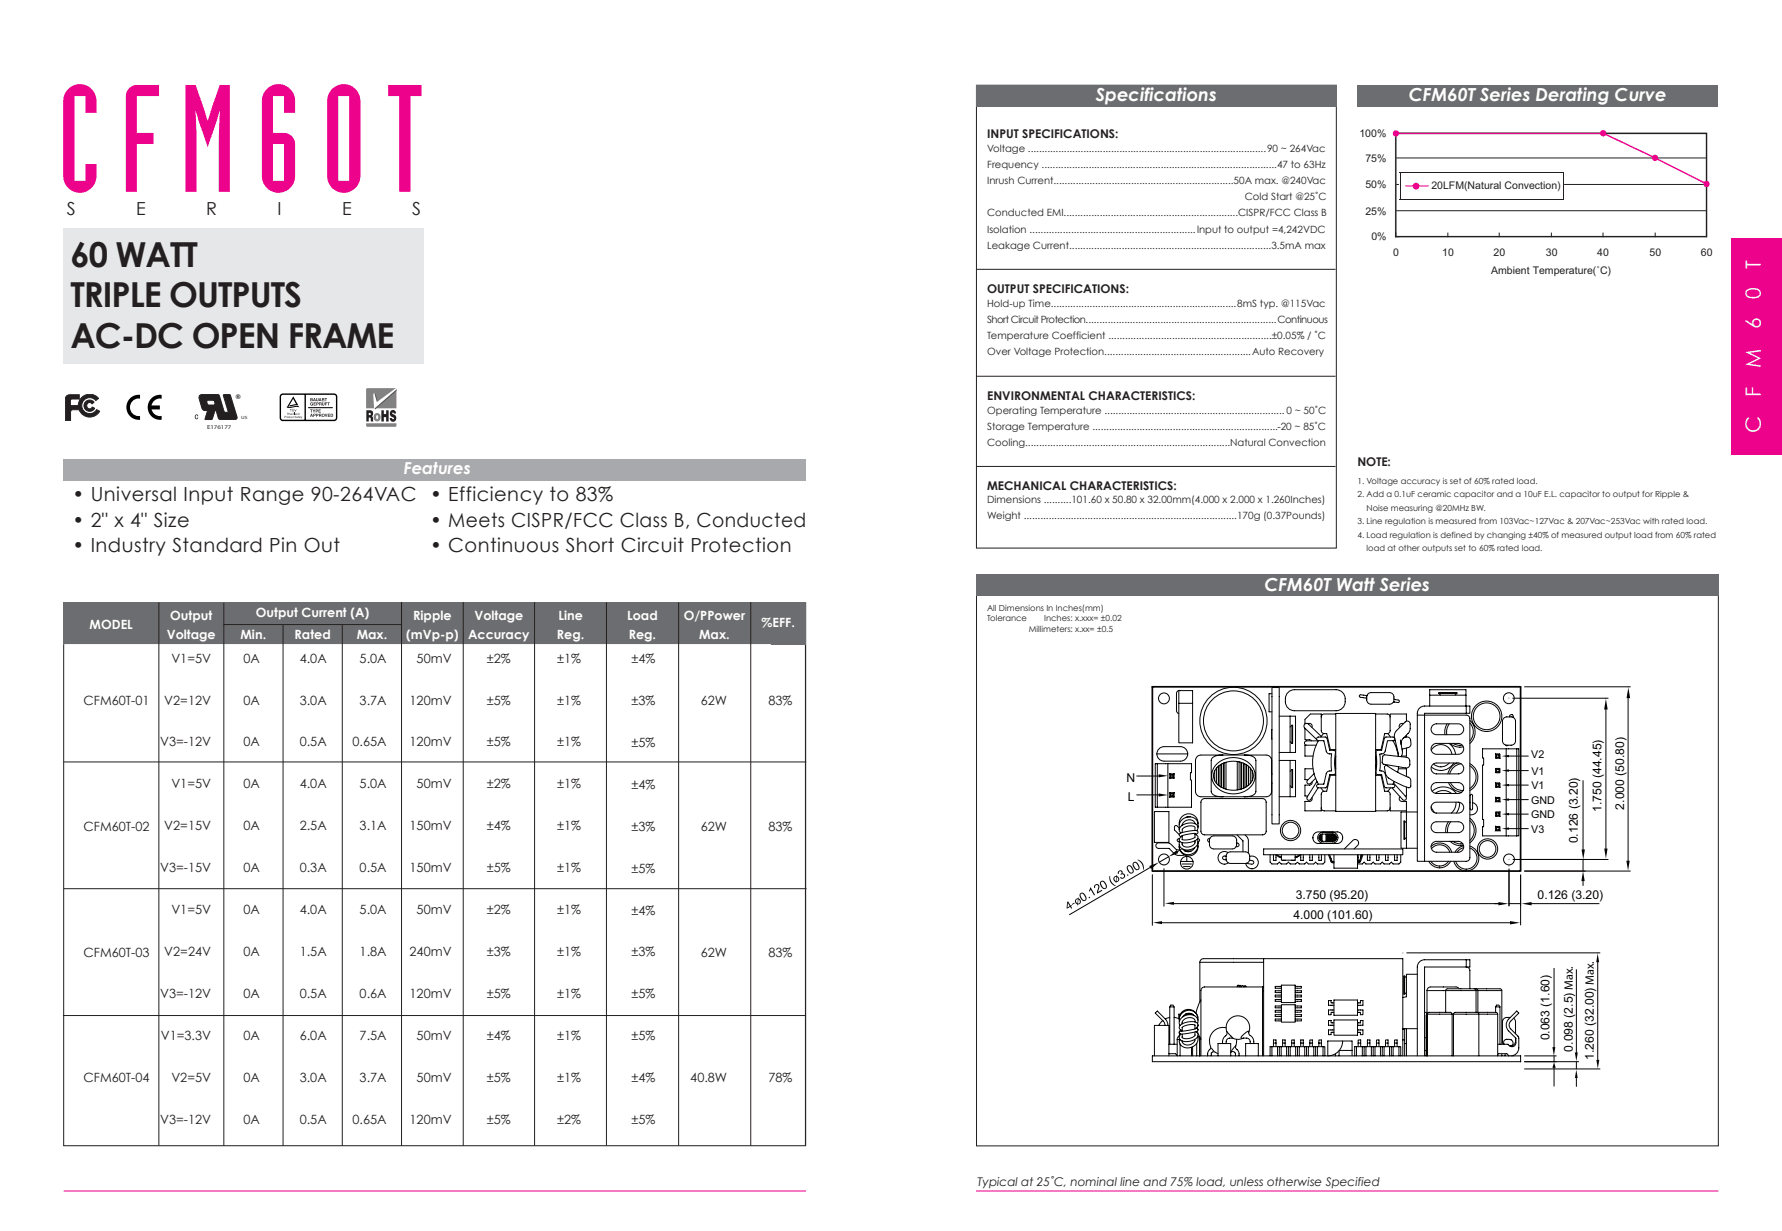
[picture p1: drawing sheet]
<svg xmlns="http://www.w3.org/2000/svg" width="420mm" height="290mm" viewBox="0 0 420 290" stroke-linecap="round" stroke-linejoin="round" font-family="sans-serif">
<defs><g id="words">
<text font-size="35.3" fill="#ed028c" x="13.6" y="45.2">CFM60T</text>
<g font-size="8.1" fill="#231f20">
<text x="16.6" y="62.9">60 WATT</text>
<text x="16.6" y="72.4">TRIPLE OUTPUTS</text>
<text x="16.6" y="82">AC-DC OPEN FRAME</text>
</g>
<g font-size="4.9" fill="#fff">
<text x="415" y="63.3" transform="rotate(-90 415 63.3)">T</text>
<text x="415" y="70.4" transform="rotate(-90 415 70.4)">0</text>
<text x="415" y="77.6" transform="rotate(-90 415 77.6)">6</text>
<text x="415" y="86.6" transform="rotate(-90 415 86.6)">M</text>
<text x="415" y="93.4" transform="rotate(-90 415 93.4)">F</text>
<text x="415" y="101.9" transform="rotate(-90 415 101.9)">C</text>
</g>
<g font-size="4.6" fill="#231f20">
<text x="17.1" y="118">• Universal Input Range 90-264VAC • Efficiency to 83%</text>
<text x="17.1" y="124">• 2&quot; x 4&quot; Size</text>
<text x="101.4" y="124">• Meets CISPR/FCC Class B, Conducted</text>
<text x="17.1" y="130">• Industry Standard Pin Out</text>
<text x="101.4" y="130">• Continuous Short Circuit Protection</text>
</g>
<g font-size="4.2" fill="#fff">
<text x="258.3" y="23.9">Specifications</text>
<text x="332" y="23.9">CFM60T Series Derating Curve</text>
<text x="298" y="139.2">CFM60T Watt Series</text>
</g>
<g font-size="4.2" fill="#231f20">
<text x="15.8" y="50.7">S</text>
<text x="32.1" y="50.7">E</text>
<text x="48.6" y="50.7">R</text>
<text x="65.4" y="50.7">I</text>
<text x="80.6" y="50.7">E</text>
<text x="97.1" y="50.7">S</text>
</g>
<text font-size="3.9" fill="#fff" x="95.2" y="111.7">Features</text>
<g font-size="3" fill="#fff">
<text x="21.1" y="148.1">MODEL</text>
<text x="40.1" y="146.1">Output</text>
<text x="60.3" y="145.4">Output Current (A)</text>
<text x="97.4" y="146.1">Ripple</text>
<text x="111.8" y="146.1">Voltage</text>
<text x="131.6" y="146.1">Line</text>
<text x="147.8" y="146.1">Load</text>
<text x="161.2" y="146.1">O/PPower</text>
<text x="179.5" y="147.6">%EFF.</text>
<text x="39.3" y="150.6">Voltage</text>
<text x="56.7" y="150.6">Min.</text>
<text x="69.4" y="150.5">Rated</text>
<text x="84.1" y="150.5">Max.</text>
<text x="95.7" y="150.6">(mVp-p)</text>
<text x="110.4" y="150.6">Accuracy</text>
<text x="131.3" y="150.6">Reg.</text>
<text x="148.2" y="150.6">Reg.</text>
<text x="164.8" y="150.6">Max.</text>
</g>
<g font-size="3" fill="#231f20">
<text x="40.4" y="156.1">V1=5V</text>
<text x="57.4" y="156.1">0A</text>
<text x="70.6" y="156.1">4.0A</text>
<text x="84.8" y="156.1">5.0A</text>
<text x="98.2" y="156.1">50mV</text>
<text x="114.8" y="156.1">±2%</text>
<text x="131.3" y="156.1">±1%</text>
<text x="148.8" y="156.2">±4%</text>
<text x="19.7" y="166.1">CFM60T-01</text>
<text x="38.7" y="166">V2=12V</text>
<text x="57.4" y="166">0A</text>
<text x="70.6" y="166">3.0A</text>
<text x="84.8" y="166">3.7A</text>
<text x="96.5" y="166">120mV</text>
<text x="114.8" y="166">±5%</text>
<text x="131.3" y="166">±1%</text>
<text x="148.8" y="166.1">±3%</text>
<text x="165.2" y="166.1">62W</text>
<text x="181.1" y="166.1">83%</text>
<text x="37.7" y="175.9">V3=-12V</text>
<text x="57.4" y="175.9">0A</text>
<text x="70.6" y="175.9">0.5A</text>
<text x="83.1" y="175.9">0.65A</text>
<text x="96.5" y="175.9">120mV</text>
<text x="114.8" y="175.9">±5%</text>
<text x="131.3" y="175.9">±1%</text>
<text x="148.8" y="175.9">±5%</text>
<text x="40.4" y="185.7">V1=5V</text>
<text x="57.4" y="185.7">0A</text>
<text x="70.6" y="185.7">4.0A</text>
<text x="84.8" y="185.7">5.0A</text>
<text x="98.2" y="185.7">50mV</text>
<text x="114.8" y="185.7">±2%</text>
<text x="131.3" y="185.7">±1%</text>
<text x="148.8" y="185.8">±4%</text>
<text x="19.7" y="195.7">CFM60T-02</text>
<text x="38.7" y="195.6">V2=15V</text>
<text x="57.4" y="195.6">0A</text>
<text x="70.6" y="195.6">2.5A</text>
<text x="84.8" y="195.6">3.1A</text>
<text x="96.5" y="195.6">150mV</text>
<text x="114.8" y="195.6">±4%</text>
<text x="131.3" y="195.6">±1%</text>
<text x="148.8" y="195.7">±3%</text>
<text x="165.2" y="195.7">62W</text>
<text x="181.1" y="195.7">83%</text>
<text x="37.7" y="205.5">V3=-15V</text>
<text x="57.4" y="205.5">0A</text>
<text x="70.6" y="205.5">0.3A</text>
<text x="84.8" y="205.5">0.5A</text>
<text x="96.5" y="205.5">150mV</text>
<text x="114.8" y="205.5">±5%</text>
<text x="131.3" y="205.5">±1%</text>
<text x="148.8" y="205.6">±5%</text>
<text x="40.4" y="215.4">V1=5V</text>
<text x="57.4" y="215.4">0A</text>
<text x="70.6" y="215.4">4.0A</text>
<text x="84.8" y="215.4">5.0A</text>
<text x="98.2" y="215.4">50mV</text>
<text x="114.8" y="215.4">±2%</text>
<text x="131.3" y="215.4">±1%</text>
<text x="148.8" y="215.4">±4%</text>
<text x="19.7" y="225.4">CFM60T-03</text>
<text x="38.7" y="225.2">V2=24V</text>
<text x="57.4" y="225.2">0A</text>
<text x="70.6" y="225.2">1.5A</text>
<text x="84.8" y="225.2">1.8A</text>
<text x="96.5" y="225.2">240mV</text>
<text x="114.8" y="225.2">±3%</text>
<text x="131.3" y="225.2">±1%</text>
<text x="148.8" y="225.3">±3%</text>
<text x="165.2" y="225.4">62W</text>
<text x="181.1" y="225.4">83%</text>
<text x="37.7" y="235.1">V3=-12V</text>
<text x="57.4" y="235.1">0A</text>
<text x="70.6" y="235.1">0.5A</text>
<text x="84.8" y="235.1">0.6A</text>
<text x="96.5" y="235.1">120mV</text>
<text x="114.8" y="235.1">±5%</text>
<text x="131.3" y="235.1">±1%</text>
<text x="148.8" y="235.2">±5%</text>
<text x="37.9" y="245">V1=3.3V</text>
<text x="57.4" y="245">0A</text>
<text x="70.6" y="245">6.0A</text>
<text x="84.8" y="245">7.5A</text>
<text x="98.2" y="245">50mV</text>
<text x="114.8" y="245">±4%</text>
<text x="131.3" y="245">±1%</text>
<text x="148.8" y="245.1">±5%</text>
<text x="19.7" y="255">CFM60T-04</text>
<text x="40.4" y="254.9">V2=5V</text>
<text x="57.4" y="254.9">0A</text>
<text x="70.6" y="254.9">3.0A</text>
<text x="84.8" y="254.9">3.7A</text>
<text x="98.2" y="254.9">50mV</text>
<text x="114.8" y="254.9">±5%</text>
<text x="131.3" y="254.9">±1%</text>
<text x="148.8" y="255">±4%</text>
<text x="162.7" y="255">40.8W</text>
<text x="181.1" y="255">78%</text>
<text x="37.7" y="264.8">V3=-12V</text>
<text x="57.4" y="264.8">0A</text>
<text x="70.6" y="264.8">0.5A</text>
<text x="83.1" y="264.8">0.65A</text>
<text x="96.5" y="264.8">120mV</text>
<text x="114.8" y="264.8">±5%</text>
<text x="131.3" y="264.8">±2%</text>
<text x="148.8" y="264.8">±5%</text>
</g>
<g font-size="2.9" fill="#040503">
<text x="265.5" y="184.2">N</text>
<text x="265.8" y="188.6">L</text>
<text x="377.4" y="191.3" transform="rotate(-90 377.4 191.3)">1.750 (44.45)</text>
<text x="382.8" y="190.7" transform="rotate(-90 382.8 190.7)">2.000 (50.80)</text>
<text x="371.9" y="198.7" transform="rotate(-90 371.9 198.7)">0.126 (3.20)</text>
<text x="305.4" y="211.7">3.750 (95.20)</text>
<text x="362.4" y="211.8">0.126 (3.20)</text>
<text x="304.9" y="216.5">4.000 (101.60)</text>
<text x="365.2" y="245.1" transform="rotate(-90 365.2 245.1)">0.063 (1.60)</text>
<text x="370.7" y="247.7" transform="rotate(-90 370.7 247.7)">0.098 (2.5) Max.</text>
<text x="375.6" y="249.7" transform="rotate(-90 375.6 249.7)">1.260 (32.00) Max.</text>
</g>
<g font-size="2.8" fill="#231f20">
<text x="232.7" y="32.5">INPUT SPECIFICATIONS:</text>
<text x="232.7" y="69">OUTPUT SPECIFICATIONS:</text>
<text x="232.7" y="94.2">ENVIRONMENTAL CHARACTERISTICS:</text>
<text x="319.9" y="109.7">NOTE:</text>
<text x="232.7" y="115.5">MECHANICAL CHARACTERISTICS:</text>
<text x="230.4" y="279.4">Typical at 25˚C, nominal line and 75% load, unless otherwise Specified</text>
</g>
<g font-size="2.5" fill="#231f20">
<text x="328.3" y="20.5">0</text>
<text x="339.8" y="20.5">10</text>
<text x="351.9" y="20.5">20</text>
<text x="364.3" y="20.5">30</text>
<text x="376.4" y="20.5">40</text>
<text x="388.7" y="20.5">50</text>
<text x="400.8" y="20.5">60</text>
<text x="351.4" y="24.8">Ambient Temperature(˚C)</text>
<text x="320.4" y="32.3">100%</text>
<text x="321.8" y="38.2">75%</text>
<text x="321.8" y="44.2">50%</text>
<text x="337.4" y="44.5">20LFM(Natural Convection)</text>
<text x="321.8" y="50.7">25%</text>
<text x="323.2" y="56.6">0%</text>
<text x="328.4" y="60.4">0</text>
<text x="339.9" y="60.4">10</text>
<text x="351.4" y="64.6">Ambient Temperature(˚C)</text>
<text x="352" y="60.4">20</text>
<text x="364.4" y="60.4">30</text>
<text x="376.5" y="60.4">40</text>
<text x="388.8" y="60.4">50</text>
<text x="400.9" y="60.4">60</text>
</g>
<g font-size="2.5" fill="#040503">
<text x="360.9" y="178.5">V2</text>
<text x="360.9" y="185.9">V1</text>
<text x="361" y="182.6">V1</text>
<text x="360.9" y="189.3">GND</text>
<text x="360.9" y="192.7">GND</text>
<text x="360.9" y="196.1">V3</text>
</g>
<g font-size="2.4" fill="#231f20">
<text x="232.7" y="35.8">Voltage ......................................................................................90 ~ 264Vac</text>
<text x="232.7" y="39.6">Frequency .....................................................................................47 to 63Hz</text>
<text x="232.7" y="43.4">Inrush Current.................................................................50A max. @240Vac</text>
<text x="293.4" y="47.2">Cold Start @25˚C</text>
<text x="232.7" y="51">Conducted EMI...............................................................CISPR/FCC Class B</text>
<text x="232.7" y="54.8">Isolation ............................................................lnput to output =4,242VDC</text>
<text x="232.7" y="58.6">Leakage Current.........................................................................3.5mA max</text>
<text x="232.7" y="72.4">Hold-up Time...................................................................8mS typ. @115Vac</text>
<text x="232.7" y="76.2">Short Circuit Protection.....................................................................Continuous</text>
<text x="232.7" y="80">Temperature Coefficient ...........................................................±0.05% / ˚C</text>
<text x="232.7" y="83.7">Over Voltage Protection.....................................................Auto Recovery</text>
<text x="232.7" y="97.6">Operating Temperature ................................................................. 0 ~ 50˚C</text>
<text x="232.7" y="101.4">Storage Temperature ...................................................................-20 ~ 85˚C</text>
<text x="232.7" y="105.2">Cooling..........................................................................Natural Convection</text>
<text x="232.7" y="118.6">Dimensions ..........101.60 x 50.80 x 32.00mm(4.000 x 2.000 x 1.260Inches)</text>
<text x="232.7" y="122.4">Weight .............................................................................170g (0.37Pounds)</text>
</g>
<g font-size="2" fill="#231f20">
<text x="319.9" y="114">1. Voltage accuracy is set of 60% rated load.</text>
<text x="319.9" y="117.2">2. Add a 0.1uF ceramic capacitor and a 10uF E.L. capacitor to output for Ripple &amp;</text>
<text x="319.9" y="123.5">3. Line regulation is measured from 103Vac~127Vac &amp; 207Vac~253Vac with rated load.</text>
<text x="322.1" y="120.4">Noise measuring @20MHz BW.</text>
<text x="319.9" y="126.7">4. Load regulation is defined by changing ±40% of measured output load from 60% rated</text>
<text x="322.1" y="129.9">load at other outputs set to 60% rated load.</text>
<text x="232.6" y="143.8">All Dimensions In Inches(mm)</text>
<text x="232.6" y="146.3">Tolerance</text>
<text x="242.5" y="148.8">Millimeters: x.xx= ±0.5</text>
<text x="246.1" y="146.3">Inches: x.xxx= ±0.02</text>
</g>
<text font-size="1.5" fill="#231f20" x="55.6" y="94.1">®</text>
<text font-size="1.3" fill="#231f20" x="48.8" y="101">E176177</text>
<text font-size="1.1" fill="#231f20" x="56.9" y="98.7">US</text>
</g></defs>
<path d="M189.9 141.9v128" fill="none" stroke="#231f20" stroke-width=".24"/>
<path d="M230.2 137.4h174.8v132.5h-174.8z" fill-rule="evenodd" fill="#fff"/>
<g fill="none" stroke="#040503" stroke-width=".24">
<path d="M272.7 177.6a1.71 1.71 0 0 1 1.7-1.7h3.8a1.71 1.71 0 0 1 1.7 1.7M272.7 177.6a1.71 1.71 0 0 0 1.7 1.7h3.8a1.71 1.71 0 0 0 1.7-1.7M272.7 177.6h7.2M272.8 179.9v10.3h-.5v-10.3h8.5v2.1h-.2v1.8h.2v6.4h-8M275.3 179.9v10.3M277.8 162.7h3.3v12.3h-3.3zM277.8 165.7h3.3M278.3 162.7a.73 .73 0 0 0-1 .7v4l.1 .5 .4 .2M282.3 178.1l.7-.2h15.4a1.28 1.28 0 0 1 1.3 1.3v7.2a1.28 1.28 0 0 1-1.3 1.3h-15.4a1.28 1.28 0 0 1-1.2-1.3v-7.2v-.4zM287.9 180v5.5M288.2 177.9a2.47 2.47 0 0 0-2.7 1.1v7.4a1.6 1.6 0 0 0 1.6 1.2l1.1 .1M288.4 179.8v5.9"/>
<path d="M288.5 179.7v6.1M289 179.6v6.3M291.6 179.4v6.7M292 179.5v6.5M292.5 179.6v6.3M292.6 179.6v6.3M293.1 179.8v5.9M293.2 179.9v5.7M293.3 177.9a2.73 2.73 0 0 1 2.7 1v7.5a1.51 1.51 0 0 1-1.7 1.2l-1 .1M299.8 162h1.7v32.1h-1.7zM299.8 171.9v2.2M299.8 163.4h-.7v4.3h.7"/>
<path d="M301.5 179.1h2.6v8.6M301.5 168.7h3.8v8.6h-3.8M303.6 163.1l.9-.5 .6-.1h9.8a2.54 2.54 0 0 1 2.2 1.9 2.54 2.54 0 0 1-1.1 2.7l-1.1 .3h-9.8a2.55 2.55 0 0 1-2.1-1.7 2.55 2.55 0 0 1 .6-2.6zM304.1 174.7l.4 .4M304.1 179.1h1.2v8.6h-3.8M304.1 168.7v8.6M304.5 170.9l-.4 .4M304.5 170.9h.2v4.2h-.2M304.5 170.9v4.2M307.7 171.7h-.1v2.6h1.2l.3 .2M309.2 171.4a.64 .64 0 0 0-.6-1h-1v-.9l1.2-1.3h2.6v3.9a.68 .68 0 0 0 .7 .7h.6l.8 3.8h1.3M310.2 175.6h-2.6v2.5h1.9"/>
<path d="M310.7 174.5h-2.7a.51 .51 0 0 0-.6 .5 .51 .51 0 0 0 .6 .6M310.7 174.5a.43 .43 0 0 1-.4-.4 .43 .43 0 0 1 .4-.5h1.7l.3 .2 .7 3h1l.3 .2a16.8 16.8 0 0 0 .1 5l-.2 .4-1.2 .1-.7 2.9-.3 .2h-1.7a.43 .43 0 0 1-.4-.4 .43 .43 0 0 1 .4-.5M310.7 174.5h1.3l.6 2.4a1.27 1.27 0 0 0 1.2 .7v3.9l-.4 .1a.85 .85 0 0 0-.8 .7l-.6 2.4h-1.3M310.7 174.5a10.2 10.2 0 0 0 0 10.2M311.4 173.5l-3-2.9a.64 .64 0 0 0-.9 0 .64 .64 0 0 0 0 .9l2.8 2.7M312 172.8l-.7 .8M314.6 179.8h.1M314.8 168.1h9.4v23.1h-9.4zM314.8 168.2h-2.7a.68 .68 0 0 0-.7 .7M314.8 178.2l-.2 1.4 .2 1.4M322.2 163.9l-1.5-.2-.3 .2 .2 .4 1.5 .2M322.5 163.4l.7-.2h4.3a1.41 1.41 0 0 1 1.1 1.3 1.41 1.41 0 0 1-1.1 1.4h-4.3a1.43 1.43 0 0 1-1.2-1.1 1.43 1.43 0 0 1 .5-1.4z"/>
<path d="M324.2 168.2h2.8a.68 .68 0 0 1 .6 .7M324.2 178.2l.2 1.4-.2 1.4M324.4 179.8h.1M326 178l.4-.2 5.1 .6a.85 .85 0 0 1 .8 .8v1a.85 .85 0 0 1-1 .7l-5.4-1-.1-.3zM327.1 172.8l.6 .8M327.6 168.9v3.2a.68 .68 0 0 1-.6 .7h-.6l-.9 3.8h-1.3M327.6 168.9v-.7h3.9v1.7M328.3 174.5l.8 1.8 .5 1.9-.9-5.1 .4-1 2.1-2 .6-.2a.68 .68 0 0 1 .6 .7 3.1 3.1 0 0 1-1.7 3.3 1.71 1.71 0 0 0-.4 1.5M328.3 174.5a.43 .43 0 0 0 .4-.4 .43 .43 0 0 0-.4-.5h-1.6l-.3 .2-.8 3h-1.1l-.2 .4a16.6 16.6 0 0 1 0 5l.3 .3h1l.8 2.9 .3 .2h1.6a.43 .43 0 0 0 .4-.4 .43 .43 0 0 0-.4-.5M328.3 174.5h-1.3l-.5 2.4a1.2 1.2 0 0 1-1.3 .8v3.9a1.27 1.27 0 0 1 1.3 .7l.5 2.4h1.3M328.4 165.4h.1M328.4 165.4h.2"/>
<path d="M328.5 165.4h.1M328.5 164.7l1.2 .3 .1 .2-.3 .3-1-.1M328.6 165.4h.1M328.8 174.4l-.4 .2M329.4 176.7l-.1 .1M330.1 174.3l.4 2.9-.3 1.1M330.8 173.8l.7-.2a.85 .85 0 0 1 1 .8l.1 .8a.85 .85 0 0 1-.7 .9l-1.5 .4M330.8 170.4a.79 .79 0 0 0-1 .7l.1 .3M331.5 173.2v.4M331.5 176.2v1.9h-1.2M334 168.5h1.8v34.4h-1.8zM335.8 168.5h9.8a.85 .85 0 0 1 .8 .8v32.8a.85 .85 0 0 1-.8 .8h-9.8"/>
<path d="M337 163.8v-1.3h8.5v3.8M337.3 176.7a2.62 2.62 0 0 1 2.8-1.2 2.62 2.62 0 0 1 2.1 2.2M337.8 170.8l.8-.3h5.1a1.28 1.28 0 0 1 1.3 1.3 1.28 1.28 0 0 1-1.3 1.3h-5.1a1.28 1.28 0 0 1-1.2-.9 1.28 1.28 0 0 1 .4-1.4zM337.8 175.4l.8-.3h5.1a1.28 1.28 0 0 1 1.3 1.3 1.28 1.28 0 0 1-1.3 1.3h-5.1a1.28 1.28 0 0 1-1.2-.9 1.28 1.28 0 0 1 .4-1.4zM337.8 180l.8-.3h5.1a1.28 1.28 0 0 1 1.3 1.3 1.28 1.28 0 0 1-1.3 1.3h-5.1a1.28 1.28 0 0 1-1.2-.9 1.28 1.28 0 0 1 .4-1.4zM339.1 163.3l.4 .5M339.1 163.3v-.1h4.3v.1M339.1 163.3h4.3M341.1 170.5l-.5 1v1.6M341.5 175.1l1.1 1.1 .5 1.5M341.6 179.7a2.62 2.62 0 0 1-3.8 .3M341.6 170.5l-.6 1.2v1.4"/>
<path d="M341.7 175.1a3.6 3.6 0 0 0 3.2 .8M342.5 175.1l1.2 .5 .9-.1M342.6 179.7a3.5 3.5 0 0 1-5.3 1M343.4 163.3l-.5 .5M343.4 179.7a3.6 3.6 0 0 0-2.2 2.6M344.4 179.9a3.2 3.2 0 0 0-2.7 2.4M345.5 163.8h-8.5v2.5M345.6 168h.8v-1.7h-10.6a1.77 1.77 0 0 0-1.8 2.2M345.6 166.3v1.7M345.6 168h-9.8v.5M346.4 170.3a3.2 3.2 0 0 1 0 4.2M346.4 179.9a3.6 3.6 0 0 1 0 6.3"/>
<path d="M346.4 169.7a3.6 3.6 0 0 1 0 5.4M349.4 176.4h8.6v20.5h-8.6v-2.1h.3v-1.7h-.3v-12.8h.3v-1.8h-.3zM352.5 177.6h1M352.7 178.4v-.5l-.2-.3v1M352.7 178.4l-.2 .2M352.7 178.4h.6M352.7 177.9h.6M353.3 178.4l.2 .2h-1M353.3 177.9v.5M353.5 177.6l-.2 .3M353.5 177.6v1M354.5 169.1l.6-.2h1.1a1.03 1.03 0 0 1 1 1v4.6a1.02 1.02 0 0 1-1 1.1h-1.1a1.02 1.02 0 0 1-1-1.1v-4.6z"/>
<path d="M354.8 175.5l.4 .2 .3-.1M355 176.4v20.5M355.8 168.9a.45 .45 0 0 1 .5-.6 .45 .45 0 0 1 .3 .7M357.5 176.4v20.5M272.1 191.2h3.4v7.3h-3.4zM275.7 182.3h1M275.7 182.3l.2 .3M275.7 186.7h1M275.7 182.3v1M275.9 187l-.2-.3v1.1M275.9 187.5h.6M275.9 182.6v.5"/>
<path d="M275.9 187v.5M275.9 187h.6M275.9 187.5l-.2 .3M275.9 182.6h.6M275.9 183.1l-.2 .2M275.9 183.1h.6M276.5 187.5l.2 .3h-1M276.5 183.1l.2 .2h-1M276.5 182.6v.5M276.5 187v.5M276.7 186.7l-.2 .3M276.7 182.3l-.2 .3"/>
<path d="M276.7 182.3v1M276.7 186.7v1.1M278 198.3v.1M278 197.6h-.4l-.1 .3 .1 .3 .4 .1M278 195l-.1 .4M278.6 197.1a.76 .76 0 0 0-.7 .9 .76 .76 0 0 0 1 .6l2.2-.3a1.15 1.15 0 0 0 1.2-1.4l-.6-.3a.48 .48 0 0 0 .7-.5 .48 .48 0 0 0-.7-.5l-.5 .1a6.9 6.9 0 0 0-3.2 .8 .5 .5 0 0 0 .1 .5 .5 .5 0 0 0 .5 .1M278.6 194.2v.2M278.6 196.8v1M278.6 198.5v.5M280.5 192.4h-.6l-.5 .2M281.5 199.7a1.6 1.6 0 0 1-2.7 .3M281.6 198.2a1.76 1.76 0 0 1-2.6 1.2l-.3-.4-.1-.4"/>
<path d="M281.6 195.1v.5M281.6 196.3v1M281.6 198.1v.5M281.7 194v.1M281.7 194.1a1.62 1.62 0 0 0-1.7-1 1.62 1.62 0 0 0-1.4 1.4M281.7 195a1.09 1.09 0 0 0-1.5-.4 2.14 2.14 0 0 0-1.6 .8v.7M281.7 197.2a4.1 4.1 0 0 1-3.1 .6M281.8 196.3l-3.3 .6M282 195.7a1.06 1.06 0 0 0 .2-1.2 1.06 1.06 0 0 0-1-.6 2.81 2.81 0 0 0-3.3 1.5l.1 .4 .3 .4M282.2 197.7a1.7 1.7 0 0 1-1.5 2.4 1.83 1.83 0 0 1-2.7-1.6l.1-.3M282.3 197.6a.35 .35 0 0 1 .4 .3 .35 .35 0 0 1-.4 .4M282.3 194.7a2.05 2.05 0 0 0-1.1-2.2 2.05 2.05 0 0 0-2.4 .4 1.87 1.87 0 0 0-.8 2.2l-.7-.6-.5 .2v.8l1.1 1.1"/>
<path d="M282.3 198.7a2.2 2.2 0 0 1-2 2.6 2.2 2.2 0 0 1-2.4-2.3M282.3 194.5l.1 .4M282.4 199.3a2.22 2.22 0 0 1-2.2 2.4 2.22 2.22 0 0 1-2.3-2.3M282.4 194.1a2.22 2.22 0 0 0-2.4-2.4 2.22 2.22 0 0 0-2.1 2.6M282.4 198.5l-.1 .3M283.3 188.4l.6-.3h13.7a.85 .85 0 0 1 .8 .9v6.8a.85 .85 0 0 1-.8 .9h-13.7a.85 .85 0 0 1-.9-.9v-6.8zM285.1 197.5a.43 .43 0 0 0-.5 .4 .43 .43 0 0 0 .5 .5M285.1 197.5h.1M285.5 197.1l.6-.2h4.3a1.03 1.03 0 0 1 1.1 1v1.1a1.03 1.03 0 0 1-1.1 1h-4.3a1.02 1.02 0 0 1-1-1v-1.4zM286.3 181.5v2.4M286.7 180.9v3.7M286.8 180a5.6 5.6 0 0 1 8.8 1.5 4.3 4.3 0 0 1-3.9 5.4 4.9 4.9 0 0 1-6.1-4.5 3.9 3.9 0 0 1 1.2-2.4z"/>
<path d="M286.8 180.8a5.6 5.6 0 0 1 8.2 .6 3.2 3.2 0 0 1-2.5 4.5 5.5 5.5 0 0 1-6.1-1.8 2.64 2.64 0 0 1 .4-3.3zM287.2 180.5v4.5M287.3 180.4v4.7M287.8 180.1v5.3M291.5 198.6a.46 .46 0 0 1 .5 .5 .46 .46 0 0 1-.6 .3M291.5 196.7l1.4 1.4 .1 2.6M293.4 196.7l.8 1.1v3.2M293.7 180.1v5.3M293.8 180.2v5.1M294.3 180.5v4.5M294.7 180.9v3.7M295.1 181.6v2.3"/>
<path d="M297.8 200h32.8v1.4h-32.8zM299.7 184.5h.1M299.7 182.3h.1M304.1 185.1l.4 .5M304.5 181.3l-.4 .4M304.5 181.3h.2v4.3h-.2M304.5 181.3v4.3M309.3 184.2v.1a.64 .64 0 0 1-.7 .7h-1v2.5h.6M309.5 181.1h-1.9v2.6h.7M309.7 182.3l-1.5 1.5a.51 .51 0 0 0 0 .7 .51 .51 0 0 0 .7 0l1.2-1.1M310 196.2l.7-.2h4.5a1.37 1.37 0 0 1 1.3 1.3 1.37 1.37 0 0 1-1.3 1.4h-4.5a1.38 1.38 0 0 1-1.2-1 1.38 1.38 0 0 1 .5-1.5zM310.4 184.1l-2.3 3.7a.51 .51 0 0 0 .1 .7 .51 .51 0 0 0 .7-.2l1.8-2.7"/>
<path d="M310.9 197.1v.5M311.1 196.3l.7-.2h2.3a1.28 1.28 0 0 1 1.2 1.2 1.28 1.28 0 0 1-1.2 1.3h-2.3a1.28 1.28 0 0 1-1.2-.9 1.28 1.28 0 0 1 .5-1.4zM311.1 196.8v1.1M311.1 196.7l.6-.2h2.4a.85 .85 0 0 1 .9 .8 .85 .85 0 0 1-.9 .9h-2.4a.85 .85 0 0 1-.7-.5 .85 .85 0 0 1 .1-1zM311.3 196.6v1.5M311.3 185.6l.7 .8M311.4 190.3a.68 .68 0 0 0 .7 .7h2.7M311.4 196.5v1.6M311.6 196.5v1.7M312.5 196.5v1.7M312.7 196.5v1.7M312.9 196.5v1.7"/>
<path d="M313 196.5v1.7M313.2 196.5v1.7M313.4 196.5v1.7M313.5 196.5v1.7M313.7 196.5v1.7M313.9 196.5v1.7M314.1 196.5v1.7M314.2 196.5v1.7M314.4 196.5v1.7M314.6 196.6v1.5M314.7 196.7v1.3M314.8 182.6h-1.3l-.8 3.8h-.6a.68 .68 0 0 0-.7 .7v3.9h-3.8v-2.2h1a.64 .64 0 0 0 .6-.9"/>
<path d="M314.9 197v.7M316.8 200l2-2a.81 .81 0 0 1 1.2 0 .81 .81 0 0 1 0 1.2l-.9 .8M324.2 182.6h1.3l.9 3.8h.6a.68 .68 0 0 1 .6 .7v3.9h3.9v-2.2h-1.1l-.5-.2a.64 .64 0 0 1 .1-.9M326.4 180.5l.6-.1a23 23 0 0 0 5.1 2.8l.4 .7v1.3l-.3 .4a13.8 13.8 0 0 1-5.4-2.8l-.2-.6zM327.6 190.3a.68 .68 0 0 1-.6 .7h-2.8M327.7 185.6l-.6 .8M328.4 184.5l3 3.2a.51 .51 0 0 1-.1 .7 .51 .51 0 0 1-.7 0l-2.5-2.8M328.6 184.1l-.3 .6M329.6 181.1h1.9v1.8M329.6 180.6l-.2 1.3M331.1 193.4v4.3M331.5 185.4v2.1h-.3"/>
<path d="M331.5 193.8l-.6-.4v4.3h.2M331.5 197.3l-.4 .4M331.5 199.8h2.5M331.5 191.3v8.5M334 191.3h-3.8v8.5h1.3M337.3 199.4a2.93 2.93 0 0 1 4.9 1.4M337.3 190.1l.4 .7 .5 .7M337.4 199.9a2.5 2.5 0 0 1 4.3 .9M337.5 186.4a3.8 3.8 0 0 1 5.8 .5M337.8 189.2l.8-.2h5.1a1.28 1.28 0 0 1 1.3 1.3 1.28 1.28 0 0 1-1.3 1.2h-5.1a1.28 1.28 0 0 1-1.2-.8 1.28 1.28 0 0 1 .4-1.5zM337.8 184.6l.8-.2h5.1a1.28 1.28 0 0 1 1.3 1.2 1.28 1.28 0 0 1-1.3 1.3h-5.1a1.28 1.28 0 0 1-1.2-.9 1.28 1.28 0 0 1 .4-1.4zM337.8 198.5l.8-.3h5.1a1.28 1.28 0 0 1 1.3 1.3 1.28 1.28 0 0 1-1.3 1.3h-5.1a1.28 1.28 0 0 1-1.2-.9 1.28 1.28 0 0 1 .4-1.4z"/>
<path d="M337.8 193.8l.8-.2h5.1a1.28 1.28 0 0 1 1.3 1.3 1.28 1.28 0 0 1-1.3 1.3h-5.1a1.28 1.28 0 0 1-1.2-.9 1.28 1.28 0 0 1 .4-1.5zM338.3 186.9a2.99 2.99 0 0 1 3.8 0M341.4 193.6l-.6 1.5v1.1M341.4 184.4a3.6 3.6 0 0 0 3.1 2.2M341.8 198.2a3.6 3.6 0 0 0 3.1 1M341.9 184.4a3.2 3.2 0 0 0 2.9 1.8M341.9 193.6l-.6 1.2-.1 1.4M342.5 198.2a3.2 3.2 0 0 0 2.3 .6M343.2 189l-.3 1.4-.8 1.1M344 189l-.2 1.6-.6 .9M345 199.3a2.99 2.99 0 0 0-2.1 1.5M345 199.7l-1.1 .5-.5 .6"/>
<path d="M346.4 193.3a3.2 3.2 0 0 1 0 4.7M346.4 192.8a3.6 3.6 0 0 1 0 5.7M346.4 180.4a3.2 3.2 0 0 1 0 5.3M346.4 199.8a2.56 2.56 0 0 1 .9 4.3 2.56 2.56 0 0 1-4.2-1.2M346.4 199.3a2.99 2.99 0 0 1 1.2 5.1 2.99 2.99 0 0 1-4.9-1.5M352.5 191.3h1l-.2 .2M352.5 191.3l.2 .2M352.5 181v1M352.5 191.3v1M352.5 181l.2 .3M352.5 184.4h1M352.5 181h1"/>
<path d="M352.5 187.9h1M352.5 194.7h1M352.5 182h1M352.7 188.6h.6l.2 .3h-1zM352.7 188.6v-.5l-.2-.2v1M352.7 192.1h.6l.2 .2h-1M352.7 184.7l-.2-.3v1.1M352.7 195.5h.6l.2 .2h-1zM352.7 195.5v-.6l-.2-.2v1M352.7 185.2h.6M352.7 181.3v.5M352.7 184.7v.5"/>
<path d="M352.7 191.5v.6M352.7 184.7h.6M352.7 192.1l-.2 .2M352.7 185.2l-.2 .3M352.7 191.5h.6M352.7 181.8h.6M352.7 181.3h.6M352.7 181.8l-.2 .2M352.7 188.1h.6M352.7 194.9h.6M353.3 185.2l.2 .3h-1M353.3 181.3v.5"/>
<path d="M353.3 184.7v.5M353.3 188.1v.5M353.3 191.5v.6M353.3 194.9v.6M353.3 181.8l.2 .2M353.5 184.4l-.2 .3M353.5 181l-.2 .3M353.5 187.9l-.2 .2M353.5 194.7l-.2 .2M353.5 181v1M353.5 184.4v1.1M353.5 187.9v1"/>
<path d="M353.5 191.3v1M353.5 194.7v1M274.3 204.7v8.8M276 212.9h77.9M278.1 200.2h-.8l-1.7-1.5-2.5-.1a.65 .65 0 0 0-.7 .6 .65 .65 0 0 0 .7 .7h2.4l1.7 1.5 1.5 .1 .4-.1M278.3 202.9h2.9M278.6 203.5h2.2M278.9 204.1h1.6M279.3 200.5h1.4M279.7 201.7v1.2M289 201.7h-.4a.43 .43 0 0 0-.5 .3 .43 .43 0 0 0 .4 .5l.5 .1M289.4 200.9l.6-.2h3.5a1.41 1.41 0 0 1 1.1 1.3 1.41 1.41 0 0 1-1.1 1.4h-3.5a1.43 1.43 0 0 1-1.1-1.1 1.43 1.43 0 0 1 .5-1.4z"/>
<path d="M289.4 200.9a1.5 1.5 0 0 0-2 .2 1.5 1.5 0 0 0 .1 2 1.5 1.5 0 0 0 2 .2M294.5 202.6l.6 .1a.43 .43 0 0 1 .4 .5 .43 .43 0 0 1-.5 .4l-1.3-.2M294.5 201.8a1.5 1.5 0 0 1 2 .9 1.5 1.5 0 0 1-1.1 1.9 1.5 1.5 0 0 1-1.8-1.2M299.4 201.4v1.7l.4 .4h1.3l.4-.4 .5 .4h1.2l.5-.4 .4 .4h1.3l.4-.4 .4 .4h1.3l.4-.4 .5 .4h1.2l.5-.4 .4 .4h1.3l.5-.4v-1.7M300.1 201.4v1.3h.6v-1.2M300.6 201.4l1.4 .6M300.9 201.4l1.1 .5M302 201.4v1.2h3.3v-1.2M302.3 202.6h.6M304.4 202.6h.6M306.4 201.4l-1.1 .5M306.7 201.4l-1.4 .6"/>
<path d="M307.2 201.4v1.3h-.6v-1.3M308.7 201.4v1.3h.6v-1.3M310.8 201.4v1.3h.6v-1.3M313.1 201.4l.6 1.6 .2 .2h.5M313.4 201.4l.6 1.6h.4M313.9 202.7h-.3M314.4 201.4v3.1h5.6v-3.1M320.1 201.4v1.3h.4M320.5 202.7h.2M320.6 203l-.2 .2h-.4M320.7 203h-.1M320.7 201.4v.7"/>
<path d="M321 201.4l-.6 1.6h-.4M321.2 201.4l-.5 1.6M322.3 201.4v1.3h.6v-1.3M324.4 201.4v1.3h.6v-1.3M326.6 201.4v1.3h.6v-1.3M328.7 201.4v1.3h.6v-1.3M330.1 201.4v1.7l-.4 .4h-1.4l-.4-.4-.4 .4h-1.3l-.4-.4-.4 .4h-1.3l-.5-.4-.4 .4h-1.3l-.4-.4-.4 .4h-1.1M336.7 202.9a2.93 2.93 0 0 0 5.2 0M337.2 202.9a2.5 2.5 0 0 0 4.2 0M355.7 204.9v8.6M275.7 239.7l-1.1 .3M275.7 237.2v8.8"/>
<path d="M275.9 236.8h.6l.2 .4h-1zM276.7 239.7l1.2 .3M276.7 237.2v8.8M278.2 238.9h-.4v1.1M279.4 238.9l1.9 .2M281.4 239.2a1.6 1.6 0 0 0-2.6 .3M282.3 239.7a2.21 2.21 0 0 0-2.4-1.9 2.21 2.21 0 0 0-2 2.3M282.8 226.7a.85 .85 0 0 1 .9-.9h46.9v22.9M282.8 226.7v9.3M282.8 226.7h15M283 235.6l-.7 1.5-.4 1.7M292 232.3l-.3-.1-.1 .3"/>
<path d="M292 232.3l.4-.1 .1 .3M292 232.3v.2M292.6 232.5l.2-.3 .3 .3M293.2 232.5l.2-.3 .3 .3M297.6 232.5h-13.7a.85 .85 0 0 0-.9 .9v15.3M297.6 232.5h.2M297.6 233.4h.2M297.6 232.5v16.2M297.8 225.8v22.9M302 236.7h3.3v4.1h-3.3zM302 232.1h3.3v4.1h-3.3zM302 239h-1.4v.5h1.4"/>
<path d="M302 233.4h-1.4v.4h1.4M302 235.5h-1.4v.4h1.4M302 234.4h-1.4v.5h1.4M302 232.4h-1.4v.4h1.4M302 238h-1.4v.4h1.4M302 237h-1.4v.4h1.4M305.3 238h1.4v.4h-1.4M305.3 232.4h1.4v.4h-1.4M305.3 239h1.4v.5h-1.4M305.3 233.4h1.4v.4h-1.4M305.3 235.5h1.4v.4h-1.4M305.3 234.4h1.4v.5h-1.4"/>
<path d="M305.3 237h1.4v.4h-1.4M314.4 237.9h-1.3v1.1h.6v-.5h.7M314.4 236.3h-.7v-.6h-.6v1.1h1.3M314.4 235.6h5.6v3.6h-5.6zM320 236.3h.6v-.6h.6v1.1h-1.2M320 237.9h1.2v1.1h-.6v-.5h-.6M331.1 229.9h-.2v4.3l.6-.4M331.1 229.9v4.3M331.1 229.9l.4 .5M334 229.5h-2.5v5.3l-.9 .2M335.8 238.5h.5M336.1 239.3h.2"/>
<path d="M336.3 238.8l-.2 .5v9.4M336.3 233.4v15.3M336.3 233.4h17.7M336.4 238.9l.4-.4h5l.4 .4M336.4 238.9v9.8M336.4 238.9h5.8M340.7 238.5v-5.1l.2-.4h12.9l.2 .4v12.6M342.2 238.9v9.8M342.6 238.9l.4-.4h5.1l.4 .2v10M342.6 238.9v9.8M342.6 238.9h10.4M343.9 232.9l-.7-.4h-6a.85 .85 0 0 0-.9 .9"/>
<path d="M345.6 226.1v1.7a.85 .85 0 0 1 .8 .9v4.2M347.5 232.9l.4 .5v5.1M347.9 232.9l.4 .5v5.1M348.4 238.6l4.2-.1 .4 .4M352.5 237.2l.2-.4h.6l.2 .4M352.5 237.2v1.3M352.5 237.2h1M353 238.9v9.8M353.5 237.2v8.8M356 239.7a1.43 1.43 0 0 0-1.8 .7l-.1 4.9 .3 .7M356.8 239.9l.4 .8v2.8M271.6 248.7h86.8v1.4h-86.8z"/>
<path d="M272.1 248.7v-7.1h3.4v7.1M274 240.4l-.9 1.2M274.6 241.6l-.2-.8-2.1-2.1 .5-.5 2.1 2.2 .4 1.2M275.5 246h2M275.5 248.2h1.6l.4 .4M277.5 244.9l.6 .1M277.5 244.9v3.8M277.9 243.3l.2 .4M278 243.9l-.4 .4-.1 .6M278.1 246v2.7M278.1 246h.1M278.2 243.6l-.2 .3"/>
<path d="M278.4 242.7l-.5 .5M278.6 242h.1M278.6 240.7v.5a1.66 1.66 0 0 1 1.3-1.4 1.66 1.66 0 0 1 1.8 .7l-.1 .3M278.6 242v.9M278.6 243.6v.9M278.6 245.2v.2M280.8 246.7v2M281.1 246.6v2.1M281.6 244.8a1.58 1.58 0 0 1-1.3 1.4 1.58 1.58 0 0 1-1.7-1M281.6 243.7l.1 .1a2.34 2.34 0 0 1-3.1 .5v-.1M281.6 241.5v.9M281.6 243.1v.8"/>
<path d="M281.7 241.5a3.6 3.6 0 0 0-3.1 .5M281.7 242.3a.83 .83 0 0 0 .6-1.1 .83 .83 0 0 0-1.1-.5l-1.8 .2a1.33 1.33 0 0 0-1.4 1.5l.6 .4h-.2a.43 .43 0 0 0-.5 .5 .43 .43 0 0 0 .7 .3l.9-.1a5.3 5.3 0 0 0 2.8-.6v-.5l-.7-.1M281.8 242.4l-3.4 .5M281.9 243.1a1.01 1.01 0 0 1 .4 1 1.01 1.01 0 0 1-.8 .8l-1.3 .4a1.68 1.68 0 0 1-2.3-1l.4-.7M282 242.2l.4 .4M282 245.8v2.9M282.2 242.9l.8 1.9M282.2 241.1a1.68 1.68 0 0 0-.4-1.7 1.68 1.68 0 0 0-1.8-.3 1.94 1.94 0 0 0-1.9 2.5M282.2 244.2a2.29 2.29 0 0 1-1.3 2.5 2.29 2.29 0 0 1-2.7-.7 .63 .63 0 0 1 0-1M282.3 240.3a2.21 2.21 0 0 0-2.3-2.3 2.21 2.21 0 0 0-2 2.7M282.3 244l.4 .9v3.8M282.4 241.4l-.1 .5-.4 .4"/>
<path d="M282.8 244.4v4.3M285.5 246.9l.6 .7M287.1 248.2l-.2-.1a.8 .8 0 0 0-1.4 .2v.4M287.1 248.7v-2.9h3v2.9M288.9 244a1.84 1.84 0 0 0-.8 1.8M288.9 244h.1M289 242.1a3.2 3.2 0 0 0-3.3 1.2 3.2 3.2 0 0 0-.3 3.4l-.2 .4a1.72 1.72 0 0 0-.6 1.6M289.2 243a2.78 2.78 0 0 1 2.6-3.7 2.78 2.78 0 0 1 2.5 3.8M289.2 243l1.5 1.6M289.2 243v.6l-.3 .4M290.1 247.8l.3-.1a.67 .67 0 0 1 .8 .6v.4M290.1 247.8v.1"/>
<path d="M290.7 244.6h-.2a1.15 1.15 0 0 0-1.5 1.2M290.7 244.6l1.3 .2 .8-.2M291.2 246.4l.1 .6a1.71 1.71 0 0 1 .7 1.7M291.2 246.4l-1.1 1.4M291.4 244.8l-.2 1.6M293.6 248.7v-2.9h3v2.9M294.3 243.1l.1 .5a2.34 2.34 0 0 1 1.1 2.2M294.3 243.1v-.2h-.1a3.5 3.5 0 0 0-1.7 1.6l.2 .1h1.1a.95 .95 0 0 1 .9 1.2M299.8 246.6v2.1M300.1 246.6v-1.6h.6v1.6M300.1 245.7h.6M301.1 246.6v2.1"/>
<path d="M301.5 246.6v2.1M302 246.6v2.1M302 240.1h-1.4v.4h1.4M302.3 245.7h.6v.9M302.9 245.7v-.7h-.6v1.6M303.2 246.6h.9M303.2 246.6h-3.8v2.1M303.2 246.6v2.1M303.7 246.6v2.1M304.1 246.6h1.3M304.1 246.6v2.1M304.4 245.7v-.7h.6v1.6"/>
<path d="M304.4 245.7v.9M304.4 245.7h.6M305.3 240.1h1.4v.4h-1.4M305.4 246.6h.8M305.4 246.6v2.1M305.8 246.6v2.1M306.6 245.7h.6v.9M307.2 245.7v-.7h-.6v1.6M307.5 246.6h-1.3v2.1M307.5 246.6h.9M307.5 246.6v2.1M307.9 246.6v2.1"/>
<path d="M308.7 245.7h.6v.9M308.7 245.7v-.7h.6v.7M308.7 245.7v.9M309.6 246.6h-1.2v2.1M309.6 246.6h.5v2.1M309.6 246.6v2.1M310.1 246.6h.4M310.8 245.7h.6v.9M310.8 245.7v-.7h.6v.7M310.8 245.7v.9M311.8 246.6h-1.3v2.1M311.8 246.6h.5v2.1"/>
<path d="M311.8 246.6v2.1M314.4 240.3h5.6v3.6h-5.6zM314.4 242.6h-1.3v1.1h.6v-.5h.7M314.4 241h-.7v-.6h-.6v1.1h1.3M314.8 248.2v.5M315.6 247.5v1.2M315.7 247.5h3M316.4 245.2a3.5 3.5 0 0 1-3.5 3.5v-3.5h5.8v3.5M319.7 246.6v2.1M320 242.6h1.2v1.1h-.6v-.5h-.6M320 241h.6v-.6h.6v1.1h-1.2M320.1 245.7h.6v.9"/>
<path d="M320.1 245.7v-.7h.6v.7M320.1 245.7v.9M321.1 246.6v2.1M321.5 246.6v2.1M321.9 246.6h-2.6v2.1M322.3 245.7h.6v.9M322.9 245.7v-.7h-.6v1.6M323.2 246.6h-1.3v2.1M323.2 246.6h.9M323.2 246.6v2.1M323.6 246.6v2.1M324.4 245.7h.6v.9"/>
<path d="M324.4 245.7v-.7h.6v.7M324.4 245.7v.9M325.4 246.6h-1.3v2.1M325.4 246.6h.8M325.4 246.6v2.1M325.8 246.6v2.1M326.6 245.7h.6v.9M326.6 245.7v-.7h.6v.7M326.6 245.7v.9M327.5 246.6h-1.3v2.1M327.5 246.6h.8M327.5 246.6v2.1"/>
<path d="M327.9 246.6v2.1M328.7 245h.6v.7h-.6zM328.7 245.7v.9M329.3 245.7v.9M329.7 246.6h-1.4v2.1M329.7 246.6h.4v2.1M329.7 246.6v2.1M330.6 245h.5M330.6 242.3h3.4M330.6 242.4h.5M331.1 242.3v6.4M331.5 242.3v3.5h-.4"/>
<path d="M331.5 245.8v2.9M334 248.7v-20.9a1.71 1.71 0 0 1 1.8-1.7h10.6v1.7h-10.6v20.9M335.8 247.5h.3M335.8 244.5h.3M353 246h2.4a.98 .98 0 0 0 1.1 .6 .98 .98 0 0 0 .8-.9v-1.1l-1.7-1.7a1.97 1.97 0 0 1 0-2.8l1.9-1.9 .5 .5-1.9 1.9a1.28 1.28 0 0 0 0 1.8l1.8 1.8 .1 2.7a1.88 1.88 0 0 1-1.9 1.8M353 248.4l.2-.2h1.9l.6 .5M354 248.2v.5M354.5 246a.74 .74 0 0 1 0-.8 .74 .74 0 0 1 .6-.4 1 1 0 0 1 1.2 .2 1 1 0 0 1 .2 1.1l-.3 .2M354.8 248.2l-.1 .5M355.6 248.7h.1M356 246.4h.2M356 246.3h.2z"/>
<path d="M356.1 246.3l-.2 .1M356.2 246.3v.1M356.2 246.4v.2M356.5 246.3v.3M356.7 248.7h.1M357.2 244.5a1.43 1.43 0 0 1-.7 1.8l-.3 .1"/>
<circle cx="290.7" cy="169.8" r="7.9"/>
<circle cx="290.7" cy="169.8" r="7.1"/>
<circle cx="350.4" cy="168.7" r="3.2"/>
<circle cx="350.4" cy="168.7" r="3.6"/>
<circle cx="304.2" cy="195.7" r="1.96"/>
<circle cx="304.2" cy="195.7" r="2.39"/>
<circle cx="350.6" cy="200" r="1.96"/>
<circle cx="350.6" cy="200" r="2.39"/>
<circle cx="279.7" cy="203.2" r="1.5"/>
</g>
<path d="M271.6 161.8h86.8v43.4h-86.8z" fill="none" stroke="#040503" stroke-width=".41"/>
<g fill="#040503">
<path d="M274.6 212.8l2.1-.3v.7z"/>
<path d="M271.8 217.4l2.1-.4v.7z"/>
</g>
<g fill="none" stroke="#040503" stroke-width=".24">
<path d="M373.1 183.9v16.9M271.6 206.1v11.9M273.3 217.4h83.4M358.1 202.5h15.6M358.4 206.1v11.9M359.2 205.2h14.5M373.1 202.5v2.7M373.1 206.9v1.7"/>
<circle cx="271.6" cy="205.2" r=".01"/>
<circle cx="274.3" cy="203.8" r=".01"/>
<circle cx="355.7" cy="212.9" r=".01"/>
<circle cx="355.7" cy="204.1" r=".01"/>
<circle cx="358.4" cy="217.4" r=".01"/>
<circle cx="358.4" cy="205.2" r=".01"/>
</g>
<g fill="#040503">
<path d="M372.8 200.1h.7l-.3 2.4z"/>
<path d="M378.1 199.9h.8l-.4 2.4z"/>
<path d="M383.3 202.8h.8l-.4 2.3z"/>
<path d="M373.1 205.2l.4 2.4h-.8z"/>
<path d="M358.6 212.9l2.4-.4v.8z"/>
<path d="M353.2 212.5l2.3 .4-2.3 .4z"/>
<path d="M355.9 217l2.3 .4-2.3 .4z"/>
</g>
<g fill="none" stroke="#040503" stroke-width=".24">
<path d="M359.2 161.8h25.1M383.7 163.5v40M346.5 189.1h-.1M346.5 187.3l.4-.1 .2 .2v3.1l-.3 .3-.3-.3zM347.1 189.1a1.45 1.45 0 0 1 1.1 1.7 1.45 1.45 0 0 1-1.8 1.1M359.2 205.2h25.1M366.3 228v19M359.2 248.7h7.7M359.2 250.1h7.7M366.3 248.7v1.4M366.3 251.3v4.6"/>
<circle cx="358.4" cy="161.8" r=".01"/>
<circle cx="383.7" cy="161.8" r=".01"/>
<circle cx="357.2" cy="202.5" r=".01"/>
<circle cx="358.4" cy="205.2" r=".01"/>
<circle cx="373.1" cy="202.5" r=".01"/>
</g>
<g fill="#040503">
<path d="M365.9 246.7h.7l-.4 2z"/>
<path d="M371.2 247.9h.7l-.4 2.1z"/>
<path d="M376.2 249.7h.7l-.3 2z"/>
<path d="M376.6 224.6l.3 2.1h-.7z"/>
<path d="M366.3 250.3l.4 1.3h-.8z"/>
<path d="M371.5 252l.3 1.9h-.6z"/>
</g>
<g fill="none" stroke="#040503" stroke-width=".24">
<path d="M356.5 164.5h22.6M378.5 166.2v34.6M356.5 202.5h22.6M331.5 224.5h45.7M371.5 228.4v20M376.6 226.2v23.9M359.2 250.1h12.9M359.2 251.8h18M371.5 250.1v1.7M371.5 253.5v2.4"/>
<circle cx="274.3" cy="164.5" r="1.28"/>
<circle cx="355.6" cy="164.5" r="1.28"/>
<circle cx="274.3" cy="202.5" r="1.28"/>
<circle cx="355.7" cy="202.5" r="1.28"/>
<circle cx="330.6" cy="224.5" r=".01"/>
<circle cx="376.6" cy="224.5" r=".01"/>
<circle cx="358.4" cy="248.7" r=".01"/>
<circle cx="358.4" cy="250.1" r=".01"/>
<circle cx="366.3" cy="250.1" r=".01"/>
<circle cx="371.5" cy="251.8" r=".01"/>
</g>
<g fill="#040503">
<path d="M378.5 164.6l.4 2.5h-.8z"/>
<path d="M383.8 161.9l.4 2.6h-.8z"/>
</g>
<g fill="none" stroke="#040503" stroke-width=".24">
<path d="M271.7 204l-19.6 11.5M278.4 200.1l-1.5 .9"/>
<circle cx="355.6" cy="164.5" r=".01"/>
<circle cx="378.5" cy="164.5" r=".01"/>
<circle cx="355.7" cy="202.5" r=".01"/>
</g>
<g fill="#040503">
<path d="M252.6 213l.6-.4 .1 .2-.6 .4z"/>
<path d="M256.6 211.4l.2-.2 .1 .3-.2 .1z"/>
<path d="M256.9 209.1l.1-.1 1.1 1.8-.2 .1-.8-1.3-.3 .5-.1-.2z"/>
<path d="M258 208.5a.66 .66 0 0 1 1 0 .66 .66 0 0 1 0 .9l-.2 .7 .9-.5 .1 .2-1.2 .7v-.7a.76 .76 0 0 0-.2-1.3l-.3 .3 .1 .3-.3 .1-.1-.3z"/>
<path d="M261.5 206.4l.1-.1 .1 .5a2.35 2.35 0 0 0 1.3 1.8 1.82 1.82 0 0 1-1.5-2.2z"/>
<path d="M263.6 205.2a.52 .52 0 0 1 .7-.1 .52 .52 0 0 1 .2 .7 .64 .64 0 0 1 .6 .9 .64 .64 0 0 1-1.1 .1l.2-.2a.41 .41 0 0 0 .6 .1 .41 .41 0 0 0 0-.6 .41 .41 0 0 0-.6 0l-.1-.2a.35 .35 0 0 0 .2-.5 .35 .35 0 0 0-.5-.1 .35 .35 0 0 0-.1 .5l-.2 .1v-.2z"/>
<path d="M265.6 206.1l.2-.1 .2 .2-.3 .2z"/>
<path d="M268.1 202.6a1.67 1.67 0 0 1 1.3 2.3 2.37 2.37 0 0 0-1.3-2.3z"/>
<path d="M251.7 212.7l-.1 1.1 .5-.3zM251.5 212.5l.2-.2 .6 1 .3-.1 .1 .2-.3 .1 .3 .5-.2 .1-.3-.5-.7 .5z"/>
<path d="M254.2 211.9l-.1 1a.5 .5 0 0 0 .4-.5 .5 .5 0 0 0-.3-.5zM253.8 211.9a.58 .58 0 0 0 .2 .9v-1zM253.5 211.9l.6-.3v-.2l.1 .2a.72 .72 0 0 1 .6 .8 .72 .72 0 0 1-.7 .7l-.1 .2h-.1v-.2l-.3-.2a.75 .75 0 0 1-.1-1z"/>
<path d="M254.7 210.7a1.21 1.21 0 0 0 1 1.3 1.07 1.07 0 0 0-.9-1.4zM254.6 210.5a.96 .96 0 0 1 1.4 .8 .7 .7 0 0 1-.5 1 .7 .7 0 0 1-.8-.7l-.2-.5z"/>
<path d="M259.5 207.8a1.21 1.21 0 0 0 1 1.4 1.07 1.07 0 0 0-.9-1.5zM259.4 207.7a.96 .96 0 0 1 1.4 .8 .7 .7 0 0 1-.5 1 .7 .7 0 0 1-.8-.7l-.2-.5z"/>
<path d="M263.2 206.6l-.1 1a.5 .5 0 0 0 .5-.5 .5 .5 0 0 0-.4-.5zM262.8 206.6a.58 .58 0 0 0 .2 .9l.1-.9zM262.5 206.6l.6-.2v-.3l.1 .3a.72 .72 0 0 1 .6 .7 .72 .72 0 0 1-.7 .7v.2h-.1v-.2l-.3-.2a.75 .75 0 0 1-.2-1z"/>
<path d="M265.8 204.2a1.21 1.21 0 0 0 1 1.3 1.07 1.07 0 0 0-.8-1.4zM265.7 204a.96 .96 0 0 1 1.4 .9 .7 .7 0 0 1-.4 .9 .7 .7 0 0 1-.9-.7l-.2-.5z"/>
<path d="M267.2 203.4a1.21 1.21 0 0 0 1 1.3 1.07 1.07 0 0 0-.9-1.4zM267.1 203.2a.96 .96 0 0 1 1.4 .9 .7 .7 0 0 1-.5 .9 .7 .7 0 0 1-.8-.7l-.2-.5z"/>
</g>
<path d="M275.4 201.8l-2.2 1.3" fill="none" stroke="#040503" stroke-width=".24"/>
<g fill="#040503">
<path d="M275.4 201.8l1.9-1.5 .4 .7z"/>
<path d="M270.9 204l2.2-.8-1.8 1.5z"/>
</g>
<path d="M267.8 182.8h5.8" fill="none" stroke="#040503" stroke-width=".24"/>
<g fill="#040503">
<path d="M273.1 182.4l2.2 .4-2.2 .3z"/>
<path d="M273.1 186.9l2.2 .4-2.2 .4z"/>
</g>
<path d="M355.7 178.1h4.5M267.8 187.3h5.8" fill="none" stroke="#040503" stroke-width=".24"/>
<path d="M353.9 178.1l1.8-.3v.6z" fill="#040503"/>
<path d="M355.7 181.5h4.5" fill="none" stroke="#040503" stroke-width=".24"/>
<path d="M353.9 181.5l1.8-.2v.5z" fill="#040503"/>
<path d="M355.7 188.4h4.5" fill="none" stroke="#040503" stroke-width=".24"/>
<path d="M353.9 188.4l1.8-.3v.6z" fill="#040503"/>
<path d="M355.7 185h4.5" fill="none" stroke="#040503" stroke-width=".24"/>
<path d="M353.9 185l1.8-.3v.5z" fill="#040503"/>
<path d="M355.7 191.8h4.5" fill="none" stroke="#040503" stroke-width=".24"/>
<path d="M353.9 191.8l1.8-.3v.6z" fill="#040503"/>
<path d="M355.7 195.2h4.5" fill="none" stroke="#040503" stroke-width=".24"/>
<path d="M353.9 195.2l1.8-.3v.6z" fill="#040503"/>
<g fill="none" stroke="#040503" stroke-width=".24">
<path d="M352.2 212.9h1.7M355.7 204.6v8.9M355.7 212.9h2.7M358.4 206.1v7.4M360.1 212.9h16.9"/>
<circle cx="355.7" cy="203.8" r=".01"/>
<circle cx="358.4" cy="212.9" r=".01"/>
<circle cx="358.4" cy="205.2" r=".01"/>
</g>
<path d="M230.2 137.4h174.8v132.5h-174.8z" fill="none" stroke="#231f20" stroke-width=".24"/>
<path d="M408 56.1h12v50.9h-12z" fill-rule="evenodd" fill="#ed028c"/>
<path d="M230 135.3h175v5h-175z" fill-rule="evenodd" fill="#6c6d70"/>
<path d="M230.1 20.1h84.9v109h-84.9z" fill="none" stroke="#231f20" stroke-width=".24"/>
<path d="M230 20h85v5h-85z" fill-rule="evenodd" fill="#6c6d70"/>
<path d="M230 63.4h84.8M230 88.6h84.8M230 109.9h84.8" fill="none" stroke="#231f20" stroke-width=".24"/>
<path d="M319.9 20h85v5h-85z" fill-rule="evenodd" fill="#6c6d70"/>
<path d="M319 28.9h87.3v39.4h-87.3z" fill-rule="evenodd" fill="#fff"/>
<path d="M328.9 31.4h73.3v24.3h-73.3z" fill="none" stroke="#231f20" stroke-width=".34"/>
<path d="M328.9 37.2h73.3M402.2 31.4h-73.3v24.3h.8M328.9 49.6h73.3M328.9 43.5h73.3M328.9 54.9v.8M341.2 54.9v.8M353.3 54.9v.8M365.6 54.9v.8M377.8 54.9v.8M390.1 54.9v.8M402.2 54.9v.8" fill="none" stroke="#231f20" stroke-width=".24"/>
<path d="M328.9 31.4v24.3" fill="none" stroke="#878f96" stroke-width=".24"/>
<path d="M328.9 31.4h48.9" fill="none" stroke="#ed028c" stroke-width=".34"/>
<path d="M329.9 40.6h38.7v6.4h-38.7z" fill-rule="evenodd" fill="#fff"/>
<path d="M329.9 40.7h38.7M329.9 46.9h38.7M330 40.6v6.4M368.5 40.6v6.4" fill="none" stroke="#231f20" stroke-width=".24"/>
<path d="M331.3 43.8h5.4" fill="none" stroke="#ed028c" stroke-width=".24"/>
<circle cx="333.7" cy="43.8" r=".8" fill="#ed028c"/>
<g fill="#ed1378">
<circle cx="377.9" cy="31.4" r=".75"/>
<circle cx="329" cy="31.4" r=".75"/>
<circle cx="390.1" cy="37.2" r=".75"/>
<circle cx="402.2" cy="43.3" r=".75"/>
</g>
<path d="M377.9 31.4l12.2 5.8 12.1 6.1" fill="none" stroke="#ed028c" stroke-width=".34"/>
<path d="M319 28.9h87.3v39.4h-87.3zM405 283.4h15" fill="none" stroke="#fff" stroke-width=".24"/>
<path d="M230 280.6h175" fill="none" stroke="#ed028c" stroke-width=".24"/>
<path d="M15 53.8h85v31.9h-85z" fill-rule="evenodd" fill="#e6e7e9"/>
<path d="M15 280.6h175" fill="none" stroke="#ed028c" stroke-width=".24"/>
<path d="M15 142.1h174.8v127.8h-174.8z" fill="none" stroke="#231f20" stroke-width=".24"/>
<path d="M14.9 141.9h175.1v9.9h-175.1z" fill-rule="evenodd" fill="#6c6d70"/>
<path d="M15.2 151.8h166.5" fill="none" stroke="#fff" stroke-width=".24"/>
<g fill="none" stroke="#231f20" stroke-width=".24">
<path d="M37.4 141.9v128M52.7 147.1h41.9M52.8 142v128M66.7 147.2v122.8M80.7 147.2v122.8M94.6 141.8v128.2M109.2 141.8v128.1M126 141.8v128.1M142.9 141.9v128M176.9 141.8v128.1M14.9 179.5h175.1M15 209.4h175.1"/>
<path d="M14.8 239.2h175.1"/>
</g>
<path d="M85.8 91.3h8.2v9.7h-8.2z" fill-rule="evenodd" fill="#fff"/>
<path d="M86.3 99.7h7.1v.5l-.3 .4h-6.5l-.3-.2z" fill="#808285"/>
<g fill="#231f20">
<path d="M89.9 96.6h.6v.9h.5v-.9h.6v2.7h-.6v-1h-.5v1h-.6z"/>
<path d="M92.1 96.8a.75 .75 0 0 1 .8-.1 .75 .75 0 0 1 .5 .7h-.6l-.2-.2-.2 .1 .1 .2a.88 .88 0 0 1 .9 1.1 .88 .88 0 0 1-1.3 .5l-.3-.6h.6l.2 .3 .3-.2-.1-.2a.97 .97 0 0 1-.9-.6 .97 .97 0 0 1 .2-1z"/>
<path d="M86.3 96.6h.9a.77 .77 0 0 1 .7 .6 .77 .77 0 0 1-.3 .9l.3 .3 .1 .9h-.6v-.7l-.3-.2h-.2v.9h-.6zM86.9 97.3v.5l.5-.1-.1-.4z"/>
</g>
<g fill="#808285">
<path d="M86.3 91.6l.3-.2 6.7 .1 .1 .2v4.5h-7.1z"/>
<path d="M88.3 97.6a.89 .89 0 0 1 1.2-.1 .89 .89 0 0 1 .1 1.2 .87 .87 0 0 1-1.2 .4 .87 .87 0 0 1-.3-1.2zM88.7 97.9v.7l.2 .2 .2-.2v-.6l-.2-.2z"/>
</g>
<path d="M88.5 92.7l.6 2.1 4.4-3.2-.1 .5-5 4.4-.2-3.4z" fill="#57585a"/>
<path d="M88.2 92.6l.6 2.1 4.6-3.4 .1 .4-5.3 4.6-.2-3.4z" fill="#fff"/>
<path d="M28.2 91.7h11.2v8.9h-11.2z" fill-rule="evenodd" fill="#fff"/>
<path d="M30.9 93.6a2.81 2.81 0 0 1 2.1-.6v.9a2.04 2.04 0 0 0-2.4 2 2.04 2.04 0 0 0 2.4 2.1v.9a2.99 2.99 0 0 1-3-1.8 2.99 2.99 0 0 1 .9-3.5zM35.9 93.6a2.81 2.81 0 0 1 2.2-.6v.9a1.97 1.97 0 0 0-2.4 1.6h2v1h-2a1.96 1.96 0 0 0 2.4 1.4v.9a2.93 2.93 0 0 1-3.1-1.7 2.93 2.93 0 0 1 .9-3.5z" fill="#000"/>
<path d="M44.7 91.9h14.5v9.9h-14.5z" fill-rule="evenodd" fill="#fff"/>
<path d="M47 93.2l.5-.2h4.1l1.2 3.9 .3 .2h.5l.2-.1-1.2-3.9 1.6-.1 1.7 5.5-.4 .3h-3.8l-.2-.3-.6-1.8h-.2l-.7 2.1h-1.7l.6-2.1h-.2a.91 .91 0 0 1-1.2-.8l-.5-1.9z" fill="#231f20"/>
<path d="M47 93.2l.5-.2h4.1l1.2 3.9 .3 .2h.5l.2-.1-1.2-3.9 1.6-.1 1.7 5.5-.4 .3h-3.8l-.2-.3-.6-1.8h-.2l-.7 2.1h-1.7l.6-2.1h-.2a.91 .91 0 0 1-1.2-.8l-.5-1.9z" fill="none" stroke="#231f20" stroke-width=".24"/>
<path d="M49 94.6h1.3l.1 .4-.1 .2-1.2-.1z" fill="#fff"/>
<path d="M49 94.6h1.3l.1 .4-.1 .2-1.2-.1z" fill="none" stroke="#fff" stroke-width=".24"/>
<path d="M46.1 97.7h.4l.2 .4-.5-.3v.8l.5-.3a.39 .39 0 0 1-.2 .4 .39 .39 0 0 1-.4 0 .76 .76 0 0 1 0-1z" fill-rule="evenodd" fill="#231f20"/>
<path d="M64.8 91.5h15.8v8.9h-15.8z" fill-rule="evenodd" fill="#fff"/>
<path d="M68.3 96.4h.5l-.2 .1v.4l-.1-.4zM68.9 96.4l.1 .5 .2-.1v-.4l.1 .3a.22 .22 0 0 1-.2 .2 .22 .22 0 0 1-.2-.2zM69.1 93.4l1.2 2.1-2.1 .2 .2-.3 1.4-.2-.7-1.3-1.1 2 2.2-.3 .4 .4-.8-.1-1.4 .2-.8-.1zM69.4 96.4l.2 .5 .3-.5-.2 .5z" fill="#000"/>
<path d="M66.2 93l.5-.1h12a.6 .6 0 0 1 .6 .6v4.9a.6 .6 0 0 1-.6 .6h-12a.6 .6 0 0 1-.6-.6v-4.9zM71.9 92.9v6.2" fill="none" stroke="#000" stroke-width=".33"/>
<g fill="#231f20">
<path d="M68.2 97.3l.2 .1v.3l-.1-.3-.1 .3z"/>
<path d="M68.9 97.4v.3z"/>
<path d="M69 97.4h.3v.3l-.1-.3-.2 .3z"/>
<path d="M69.4 97.3l.1 .4z"/>
<path d="M69.9 97.4h.3v.3l-.1-.3-.2 .3z"/>
<path d="M67.5 98.1h.1l-.1 .4z"/>
<path d="M68.4 98.1l.1 .3 .2-.3v.4h-.3z"/>
<path d="M68.8 98.2h.2h-.2v.2h.2v.1l-.2-.1z"/>
<path d="M69.1 98l.1 .5z"/>
<path d="M69.5 98l.3 .1h-.3l.3 .2v.1h-.3h.3z"/>
<path d="M70.3 98v.5z"/>
<path d="M70.8 98l.1 .5z"/>
<path d="M70.9 98.1l.2 .3 .1-.3-.2 .5z"/>
<path d="M67.8 97.3l.2 .2h-.2zM67.7 97.3v.4l.1-.2 .3 .2-.1-.4z"/>
<path d="M68.6 97.4a.18 .18 0 0 0-.1 .3 .18 .18 0 0 0 .3 0l-.2-.1h.2v-.2zM68.6 97.5h.2z"/>
<path d="M69.6 97.6h.2zM69.6 97.4l.2 .1-.2 .2 .2 .1v-.4z"/>
<path d="M70.3 97.5h.2l-.1 .2zM70.3 97.4v.3h.3v-.4l-.1 .1z"/>
<path d="M67.1 98l.2 .2h-.2zM67 98l.1 .5v-.2l.3-.2z"/>
<path d="M67.7 98.3a.12 .12 0 0 1 .2 0 .12 .12 0 0 1-.2 0zM67.7 98.2v.3h.2v-.3z"/>
<path d="M68.1 98.2h.1v.2zM68.1 98.2l-.1 .2 .3 .1v-.5v.2z"/>
<path d="M69.9 98.2l.2-.1 .1 .4h-.3l.2-.3zM69.9 98.3h.2z"/>
<path d="M70.5 98.2a.18 .18 0 0 0-.1 .2 .18 .18 0 0 0 .3 0l-.2-.1h.2v-.1zM70.5 98.2l.2 .1z"/>
</g>
<path d="M72.6 96h5.8" fill="none" stroke="#231f20" stroke-width=".24"/>
<g fill="#231f20">
<path d="M74.5 93.8h.1l.2 .6 .1-.6h.2l-.2 .7-.4-.1z"/>
<path d="M76.5 93.8h.6l-.2 .1v.6h-.2v-.6z"/>
<path d="M73.3 94.8l.4 .1-.4 .1v.2l.2 .2 .1-.2-.1-.1h.3v.4l-.6-.1z"/>
<path d="M73.9 94.8h.5v.1h-.3v.2h.3v.1h-.3v.2h.4v.1h-.6z"/>
<path d="M75.9 94.8h.2l.1 .6 .1-.6h.2l-.2 .7-.3-.1z"/>
<path d="M76.6 94.8h.5v.1h-.3v.2h.3v.1h-.3v.3h-.2z"/>
<path d="M77.2 94.8h.5l-.2 .1v.6h-.1v-.6z"/>
<path d="M73.1 96.5h.6l-.3 .1v.6h-.1v-.6z"/>
<path d="M73.7 96.5h.2l.1 .3 .1-.3h.2l-.2 .7h-.2z"/>
<path d="M75.1 96.5h.5v.1h-.4v.1h.4v.2h-.4v.2h.4v.1h-.5z"/>
<path d="M76.5 97.5h.2l.2 .5 .1-.5h.2l-.3 .7h-.1z"/>
<path d="M77.3 97.5h.5v.1h-.4v.2h.4v.1h-.4v.2h.4v.1h-.5z"/>
<path d="M73.3 93.9l.3 .1-.3 .1zM73.1 93.8v.7l.6-.1v-.6zM73.3 94.2h.2v.2h-.2z"/>
<path d="M74.1 93.9l.1 .3h-.2zM74 93.8l-.2 .7 .2-.1 .4 .1-.2-.7z"/>
<path d="M75.4 93.8h.1l.3 .7-.2-.1-.5 .1zM75.4 93.9l-.1 .3h.2z"/>
<path d="M76 93.9h.3v.2h-.3zM75.9 93.8v.7h.1v-.3l.5 .3-.1-.6z"/>
<path d="M74.6 94.8l.5 .1v.1l-.4 .3v.2h-.1zM74.7 94.9v.2h.3z"/>
<path d="M75.4 94.9l.2 .1v.1h-.2zM75.2 94.8v.7h.2v-.3l.4 .3v-.6z"/>
<path d="M76 94.6l.1 .1zM76.2 94.6l.1 .1z"/>
<path d="M74.6 96.6l.2 .2h-.2zM74.4 96.5v.7h.2v-.3l.4-.2-.1-.2z"/>
<path d="M73.3 97.5l-.2 .7 .2-.2 .5 .2-.3-.7zM73.4 97.6l.1 .3h-.2z"/>
<path d="M73.9 97.5v.7h.1v-.3l.4-.2-.1-.2zM74 97.6l.2 .2h-.2z"/>
<path d="M74.5 97.5h.5l.1 .2-.4 .2v.3h-.2zM74.7 97.6v.2h.2z"/>
<path d="M75.2 97.5v.7h.1v-.3l.5 .3-.1-.6zM75.3 97.6h.3v.2h-.3z"/>
<path d="M76.1 97.6h.2v.4h-.2zM75.8 97.8a.4 .4 0 0 0 .8 0 .4 .4 0 0 0-.8 0z"/>
<path d="M77.9 97.5h.5v.6l-.5 .1zM78.1 97.6v.5h.1l.1-.5z"/>
</g>
<path d="M20.3 94.5a1.36 1.36 0 0 1 1.9 .2l-.5 .4a.69 .69 0 0 0-1.1 0 .69 .69 0 0 0 .1 1 .69 .69 0 0 0 1-.2l.5 .2a.69 .69 0 0 1-.7 .8 1.33 1.33 0 0 1-1.6-.7 1.33 1.33 0 0 1 .4-1.7z" fill-rule="evenodd" fill="#231f20"/>
<path d="M20.3 94.5a1.36 1.36 0 0 1 1.9 .2l-.5 .4a.69 .69 0 0 0-1.1 0 .69 .69 0 0 0 .1 1 .69 .69 0 0 0 1-.2l.5 .2a.69 .69 0 0 1-.7 .8 1.33 1.33 0 0 1-1.6-.7 1.33 1.33 0 0 1 .4-1.7z" fill="none" stroke="#231f20" stroke-width=".24"/>
<path d="M15.7 93.2l.6-.2h2.4v1h-1.8l-.3 .4v1.2h1.9a2.69 2.69 0 0 1 1.7-2.6 2.69 2.69 0 0 1 3 .9l-.6 .5a1.88 1.88 0 0 0-2.8-.1 1.88 1.88 0 0 0 .2 2.8 1.88 1.88 0 0 0 2.8-.6l.7 .4a2.69 2.69 0 0 1-2.6 1.3 2.69 2.69 0 0 1-2.3-1.7l-1.8 .1-.2 .6v1.9h-1.2v-5.1z" fill="#231f20"/>
<path d="M15.7 93.2l.6-.2h2.4v1h-1.8l-.3 .4v1.2h1.9a2.69 2.69 0 0 1 1.7-2.6 2.69 2.69 0 0 1 3 .9l-.6 .5a1.88 1.88 0 0 0-2.8-.1 1.88 1.88 0 0 0 .2 2.8 1.88 1.88 0 0 0 2.8-.6l.7 .4a2.69 2.69 0 0 1-2.6 1.3 2.69 2.69 0 0 1-2.3-1.7l-1.8 .1-.2 .6v1.9h-1.2v-5.1z" fill="none" stroke="#231f20" stroke-width=".24"/>
<path d="M15 108.1h175v5h-175z" fill-rule="evenodd" fill="#a8a9ad"/>
<path d="M159.9 141.9v128" fill="none" stroke="#231f20" stroke-width=".24"/>
<use href="#words"/>
</svg>
